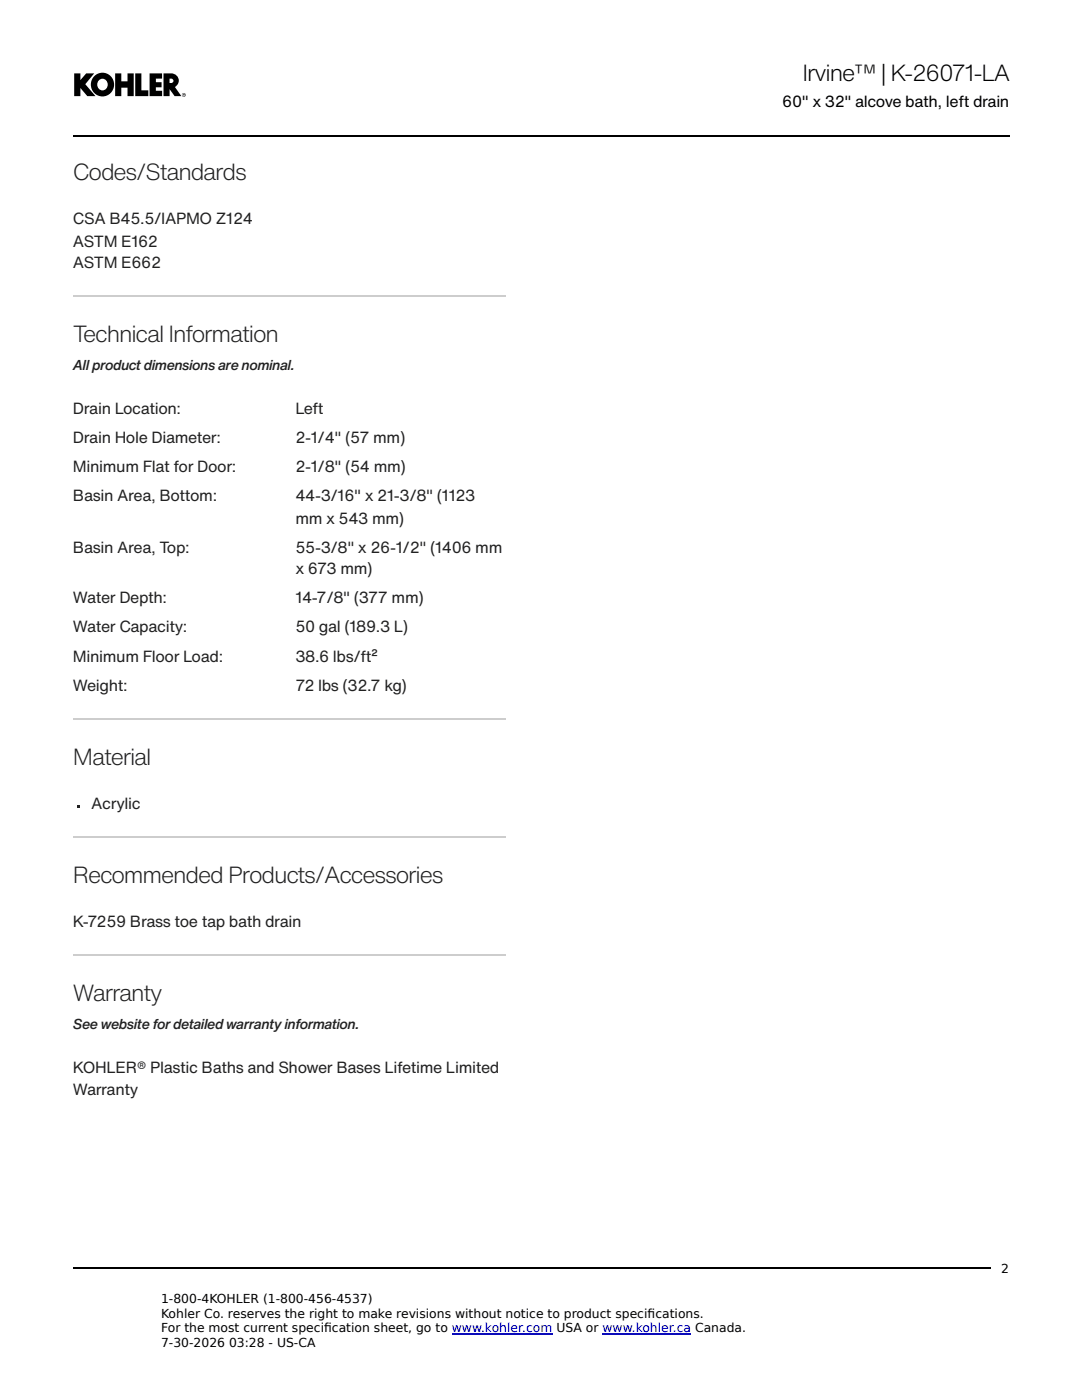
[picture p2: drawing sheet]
<svg xmlns="http://www.w3.org/2000/svg" width="216mm" height="279mm" viewBox="0 0 216 279" stroke-linecap="round" stroke-linejoin="round" font-family="sans-serif">
<defs><g id="words">
<text font-size="4.6" x="160.1" y="16.1">Irvine™ | K-26071-LA</text>
<g font-size="4.6" fill="#212121">
<text x="14.6" y="36">Codes/Standards</text>
<text x="14.6" y="68.3">Technical Information</text>
<text x="14.6" y="152.7">Material</text>
<text x="14.6" y="176.2">Recommended Products/Accessories</text>
<text x="14.6" y="199.8">Warranty</text>
</g>
<text font-size="3.2" x="156.1" y="21.4">60&quot; x 32&quot; alcove bath, left drain</text>
<g font-size="3.2" fill="#212121">
<text x="14.6" y="44.7">CSA B45.5/IAPMO Z124</text>
<text x="14.6" y="49.2">ASTM E162</text>
<text x="14.6" y="53.4">ASTM E662</text>
<text x="14.6" y="82.5">Drain Location:</text>
<text x="58.9" y="82.5">Left</text>
<text x="14.6" y="88.4">Drain Hole Diameter:</text>
<text x="58.9" y="88.4">2-1/4&quot; (57 mm)</text>
<text x="14.6" y="94.2">Minimum Flat for Door:</text>
<text x="58.9" y="94.2">2-1/8&quot; (54 mm)</text>
<text x="14.6" y="100">Basin Area, Bottom:</text>
<text x="58.9" y="100">44-3/16&quot; x 21-3/8&quot; (1123</text>
<text x="58.9" y="104.5">mm x 543 mm)</text>
<text x="14.6" y="110.3">Basin Area, Top:</text>
<text x="58.9" y="110.3">55-3/8&quot; x 26-1/2&quot; (1406 mm</text>
<text x="58.9" y="114.6">x 673 mm)</text>
<text x="14.6" y="120.4">Water Depth:</text>
<text x="58.9" y="120.4">14-7/8&quot; (377 mm)</text>
<text x="14.6" y="126.2">Water Capacity:</text>
<text x="58.9" y="126.2">50 gal (189.3 L)</text>
<text x="14.6" y="132">Minimum Floor Load:</text>
<text x="14.6" y="137.8">Weight:</text>
<text x="58.9" y="132">38.6 lbs/ft²</text>
<text x="58.9" y="137.8">72 lbs (32.7 kg)</text>
<text x="18.2" y="161.4">Acrylic</text>
<text x="14.6" y="184.9">K-7259 Brass toe tap bath drain</text>
<text x="14.6" y="214">KOHLER® Plastic Baths and Shower Bases Lifetime Limited</text>
<text x="14.6" y="218.5">Warranty</text>
</g>
<g font-size="2.8" fill="#212121">
<text x="14.6" y="73.8">Allproduct dimensions are nominal.</text>
<text x="14.6" y="205.3">See website for detailedwarrantyinformation.</text>
</g>
<g font-size="2.5">
<text x="199.8" y="254">2</text>
<text x="32.1" y="260.1">1-800-4KOHLER (1-800-456-4537)</text>
<text x="32.1" y="263">Kohler Co. reserves the right to make revisions without notice to product specifi cations.</text>
<text x="32.1" y="265.9">For the most current specifi cation sheet, go to www.kohler.com USA or www.kohler.ca Canada.</text>
<text x="32.1" y="268.8">7-30-2026</text>
<text x="45.7" y="268.8">03:28 - US-CA</text>
</g>
</g></defs>
<g fill="#000">
<path d="M14.8 14.6h1.2v1.4l1.2-1.4h1.6l-1.8 2.2 2 2.4h-1.6l-1.4-1.6v1.6h-1.2z" fill-rule="evenodd"/>
<path d="M23 14.6h1.2v1.6h1.2v-1.6h1.3v4.6h-1.3v-1.7h-1.2v1.7h-1.2z" fill-rule="evenodd"/>
<path d="M27 14.6h1.2v3.4h1.4v1.2h-2.6z" fill-rule="evenodd"/>
<circle cx="36.7" cy="18.9" r=".39"/>
</g>
<circle cx="36.7" cy="18.9" r=".33" fill="#fff"/>
<path d="M36.5 18.7h.3l-.1 .3 .2 .1-.3-.1-.1 .2z" fill-rule="evenodd" fill="#000"/>
<path d="M36.6 18.8h.2l-.2 .1z" fill-rule="evenodd" fill="#fff"/>
<g fill="#000">
<path d="M32.6 14.6h.2a2.98 2.98 0 0 1 2.6 .7 1.44 1.44 0 0 1-.5 2.1l1.3 1.8h-1.4l-1-1.4v1.4h-1.2z" fill-rule="evenodd"/>
<circle cx="20.4" cy="16.9" r="2.35"/>
</g>
<g fill="#fff">
<path d="M19.8 15.9a1.1 1.1 0 0 1 1.7 1 1.1 1.1 0 0 1-1.7 .9 1.25 1.25 0 0 1 0-1.9z" fill-rule="evenodd"/>
<path d="M33.8 15.7h.4a.44 .44 0 0 1 .4 .4 .44 .44 0 0 1-.4 .5h-.4z" fill-rule="evenodd"/>
</g>
<path d="M29.8 14.6h2.5v1.1h-1.2v.7h1.1v1h-1.1v.7h1.2v1.1h-2.5z" fill-rule="evenodd" fill="#000"/>
<path d="M14.6 27.1h186.8" fill="none" stroke="#000" stroke-width=".31"/>
<path d="M14.6 59.1h86.2M14.6 143.5h86.2M14.6 167.1h86.2M14.6 190.6h86.2" fill="none" stroke="#cdcdcd" stroke-width=".26"/>
<path d="M15.3 160.6h.6v.5h-.6z" fill="#212121"/>
<path d="M14.6 253.1h183.1" fill="none" stroke="#000" stroke-width=".31"/>
<path d="M90.2 266.3h20M120.2 266.3h17.7" fill="none" stroke="#00e" stroke-width=".26"/>
<use href="#words"/>
</svg>
